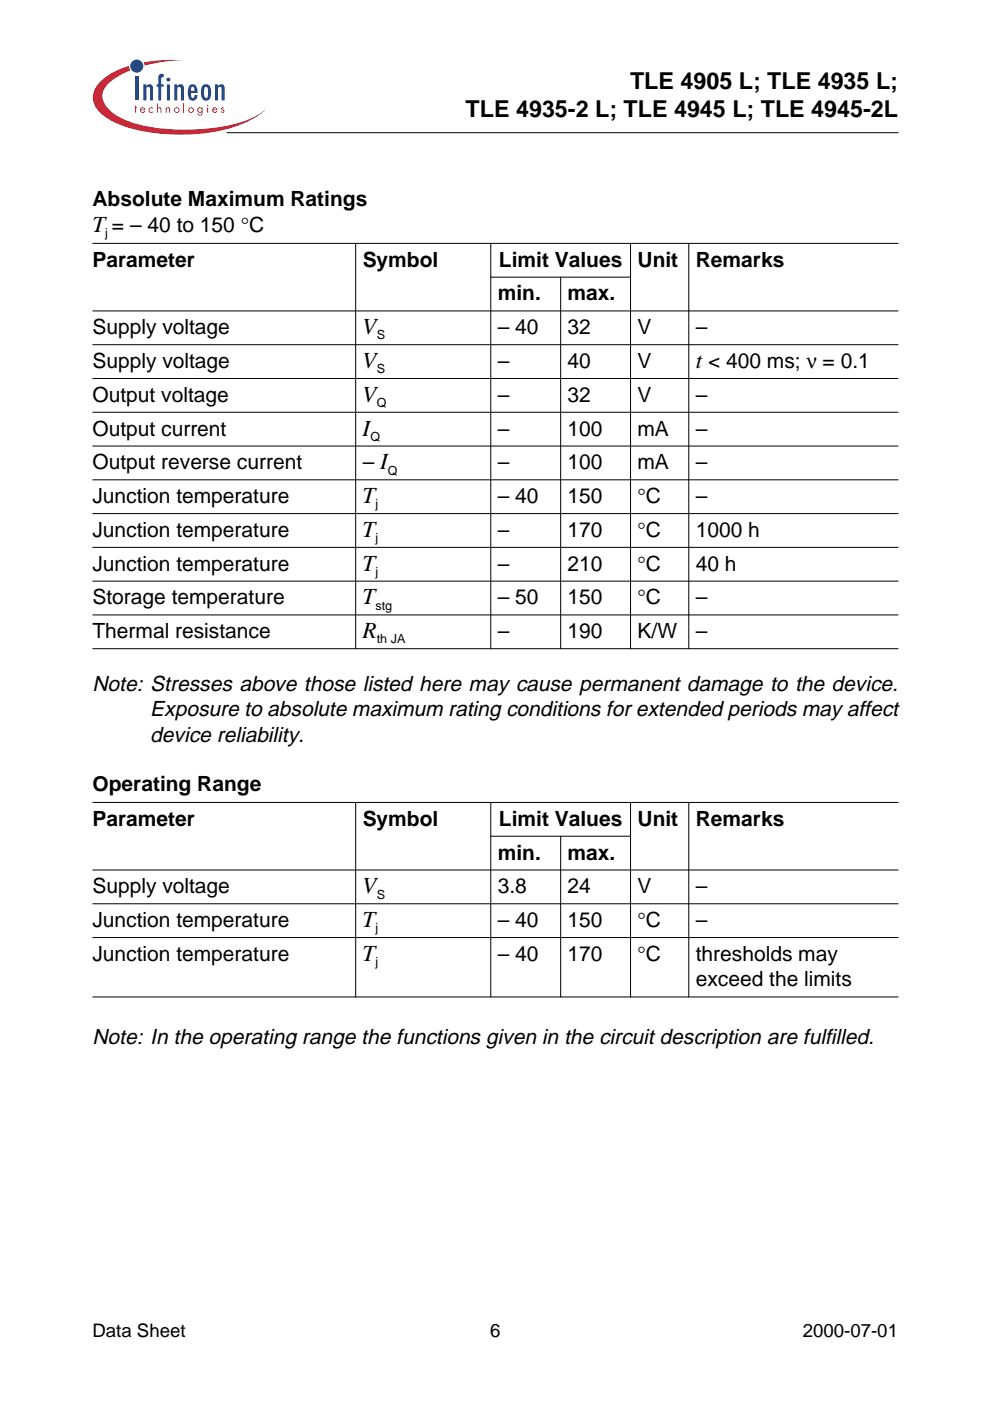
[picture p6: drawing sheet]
<svg xmlns="http://www.w3.org/2000/svg" width="210mm" height="297mm" viewBox="0 0 210 297" stroke-linecap="round" stroke-linejoin="round" font-family="sans-serif">
<defs><g id="words">
<g font-size="4.9">
<text x="133.6" y="18.8">TLE 4905 L; TLE 4935 L;</text>
<text x="98.7" y="24.8">TLE 4935-2 L; TLE 4945 L; TLE 4945-2L</text>
<text x="19.6" y="49.1">T = – 40 to 150 °C</text>
<text x="76.9" y="70.9">V</text>
<text x="76.9" y="78">V</text>
<text x="147.5" y="78">t &lt; 400 ms; ν = 0.1</text>
<text x="76.9" y="85.2">V</text>
<text x="76.9" y="92.3">I</text>
<text x="76.9" y="106.7">T</text>
<text x="76.9" y="113.8">T</text>
<text x="76.9" y="121">T</text>
<text x="76.9" y="128.2">T</text>
<text x="76.9" y="135.3">R</text>
<text x="76.9" y="189.4">V</text>
<text x="76.9" y="196.6">T</text>
<text x="76.9" y="203.7">T</text>
</g>
<g font-size="4.5">
<text x="19.6" y="146.4">Note: Stresses above those listed here may cause permanent damage to the device.</text>
<text x="31.9" y="151.9">Exposure to absolute maximum rating conditions for extended periods may affect</text>
<text x="31.9" y="157.3">device reliability.</text>
<text x="19.6" y="221.3">Note: In the operating range the functions given in the circuit description are fulfilled.</text>
</g>
<g font-size="4.4">
<text x="19.6" y="43.7">Absolute Maximum Ratings</text>
<text x="19.6" y="56.5">Parameter</text>
<text x="76.9" y="56.5">Symbol</text>
<text x="105.8" y="56.5">Limit Values</text>
<text x="135.2" y="56.5">Unit</text>
<text x="147.5" y="56.5">Remarks</text>
<text x="105.5" y="63.7">min.</text>
<text x="120.4" y="63.7">max.</text>
<text x="19.6" y="70.9">Supply voltage</text>
<text x="105.5" y="70.9">– 40</text>
<text x="120.4" y="70.9">32</text>
<text x="135.2" y="70.9">V</text>
<text x="147.5" y="70.9">–</text>
<text x="19.6" y="78">Supply voltage</text>
<text x="105.5" y="78">–</text>
<text x="120.4" y="78">40</text>
<text x="135.2" y="78">V</text>
<text x="19.6" y="85.2">Output voltage</text>
<text x="105.5" y="85.2">–</text>
<text x="120.4" y="85.2">32</text>
<text x="135.2" y="85.2">V</text>
<text x="147.5" y="85.2">–</text>
<text x="19.6" y="92.3">Output current</text>
<text x="105.5" y="92.3">–</text>
<text x="120.4" y="92.3">100</text>
<text x="135.2" y="92.3">mA</text>
<text x="147.5" y="92.3">–</text>
<text x="19.6" y="99.5">Output reverse current</text>
<text x="76.9" y="99.5">– I</text>
<text x="105.5" y="99.5">–</text>
<text x="120.4" y="99.5">100</text>
<text x="135.2" y="99.5">mA</text>
<text x="147.5" y="99.5">–</text>
<text x="19.6" y="106.7">Junction temperature</text>
<text x="105.5" y="106.7">– 40</text>
<text x="120.4" y="106.7">150</text>
<text x="135.2" y="106.7">°C</text>
<text x="147.5" y="106.7">–</text>
<text x="19.6" y="113.8">Junction temperature</text>
<text x="105.5" y="113.8">–</text>
<text x="120.4" y="113.8">170</text>
<text x="135.2" y="113.8">°C</text>
<text x="147.5" y="113.8">1000 h</text>
<text x="19.6" y="121">Junction temperature</text>
<text x="105.5" y="121">–</text>
<text x="120.4" y="121">210</text>
<text x="135.2" y="121">°C</text>
<text x="147.5" y="121">40 h</text>
<text x="19.6" y="128.2">Storage temperature</text>
<text x="105.5" y="128.2">– 50</text>
<text x="120.4" y="128.2">150</text>
<text x="135.2" y="128.2">°C</text>
<text x="147.5" y="128.2">–</text>
<text x="19.6" y="135.3">Thermal resistance</text>
<text x="105.5" y="135.3">–</text>
<text x="120.4" y="135.3">190</text>
<text x="135.2" y="135.3">K/W</text>
<text x="147.5" y="135.3">–</text>
<text x="19.6" y="167.7">Operating Range</text>
<text x="19.6" y="175.1">Parameter</text>
<text x="76.9" y="175.1">Symbol</text>
<text x="105.8" y="175.1">Limit Values</text>
<text x="135.2" y="175.1">Unit</text>
<text x="147.5" y="175.1">Remarks</text>
<text x="105.5" y="182.2">min.</text>
<text x="120.4" y="182.2">max.</text>
<text x="19.6" y="189.4">Supply voltage</text>
<text x="105.5" y="189.4">3.8</text>
<text x="120.4" y="189.4">24</text>
<text x="135.2" y="189.4">V</text>
<text x="147.5" y="189.4">–</text>
<text x="19.6" y="196.6">Junction temperature</text>
<text x="105.5" y="196.6">– 40</text>
<text x="120.4" y="196.6">150</text>
<text x="135.2" y="196.6">°C</text>
<text x="147.5" y="196.6">–</text>
<text x="19.6" y="203.7">Junction temperature</text>
<text x="105.5" y="203.7">– 40</text>
<text x="120.4" y="203.7">170</text>
<text x="135.2" y="203.7">°C</text>
<text x="147.5" y="203.7">thresholds may</text>
<text x="147.5" y="209.2">exceed the limits</text>
</g>
<g font-size="4">
<text x="19.6" y="283.5">Data Sheet</text>
<text x="103.9" y="283.5">6</text>
<text x="170.2" y="283.5">2000-07-01</text>
</g>
<g font-size="2.7">
<text x="22.3" y="50.2">j</text>
<text x="79.9" y="72">S</text>
<text x="79.9" y="79.1">S</text>
<text x="79.9" y="86.3">Q</text>
<text x="78.5" y="93.5">Q</text>
<text x="82.2" y="100.6">Q</text>
<text x="79.6" y="107.8">j</text>
<text x="79.6" y="114.9">j</text>
<text x="79.6" y="122.1">j</text>
<text x="79.6" y="129.3">stg</text>
<text x="79.9" y="136.4">th JA</text>
<text x="79.9" y="190.5">S</text>
<text x="79.6" y="197.7">j</text>
<text x="79.6" y="204.8">j</text>
</g>
</g></defs>
<g fill="#c82434">
<path d="M28.7 22.4h.2v.4h.2v.1h-.2v1h-.2v-1h-.2z"/>
<path d="M31.7 22.9l.6-.1 .2 .1v.2a.42 .42 0 0 0-.7-.1 .42 .42 0 0 0 0 .7 .42 .42 0 0 0 .7-.1v.2a.6 .6 0 0 1-.9-.1 .6 .6 0 0 1 .1-.8z"/>
<path d="M33.3 21.9h.2v1l.3-.2 .4 .3v.9h-.2v-.8l-.2-.2-.3 .3v.7h-.2z"/>
<path d="M35.1 22.8h.2v.1l.4-.2 .2 .1 .2 1.1h-.2v-.8l-.3-.2-.2 .3-.1 .7h-.2z"/>
<path d="M38.9 21.9h.2v2h-.2z"/>
<path d="M46.9 22.9a.34 .34 0 0 1 .6 0l-.4 .1v.2a.4 .4 0 0 1 .5 .3 .4 .4 0 0 1-.3 .4 .4 .4 0 0 1-.5-.3l.5 .1v-.3a.4 .4 0 0 1-.4-.5z"/>
<path d="M30.5 13.2a36.8 36.8 0 0 1 8.7-.4 32 32 0 0 0-8.5 1.1z"/>
<path d="M21.4 17.2a14.7 14.7 0 0 1 5.9-3.2l.3 .9a9.9 9.9 0 0 0-5.7 4.4 4 4 0 0 0 1.7 4.4 20.8 20.8 0 0 0 11.3 3.6 40 40 0 0 0 18.6-2.3l2.6-1.7a19.5 19.5 0 0 1-10.2 4.6 41.7 41.7 0 0 1-20.1-1.3 10 10 0 0 1-5.7-4.2 4.3 4.3 0 0 1 1.3-5.2z"/>
<path d="M30 23.1l.2-.2 .4 .3h-.7zM29.8 22.9a.59 .59 0 0 0 .1 .9 .59 .59 0 0 0 .9-.2l-.2-.1-.2 .2a.37 .37 0 0 1-.5-.3h.9a.55 .55 0 0 0-.3-.6 .55 .55 0 0 0-.7 .1z"/>
<path d="M37.1 23.3a.41 .41 0 0 1 .8 0 .41 .41 0 0 1-.8 0zM36.9 23.3a.6 .6 0 0 0 1.2 0 .6 .6 0 0 0-1.2 0z"/>
<path d="M40.1 23.3a.41 .41 0 0 1 .8 0 .41 .41 0 0 1-.8 0zM39.9 23.3a.6 .6 0 0 0 1.2 0 .6 .6 0 0 0-1.2 0z"/>
<path d="M42 23.3a.4 .4 0 0 1 .8 0 .4 .4 0 0 1-.8 0zM42 22.9a.57 .57 0 0 0-.1 .8 .57 .57 0 0 0 .9 0 .44 .44 0 0 1-.1 .5 .44 .44 0 0 1-.5 .1l-.2-.3h-.2a.57 .57 0 0 0 .7 .5 .57 .57 0 0 0 .5-.7v-1h-.2v.1l-.4-.2z"/>
<path d="M43.9 22.8h.2v1.1h-.2zM43.9 22.3a.15 .15 0 0 1 .3 0 .15 .15 0 0 1-.3 0z"/>
<path d="M45.3 23.1l.2-.2 .4 .3h-.7zM45.1 22.9a.59 .59 0 0 0 .1 .9 .59 .59 0 0 0 .9-.2l-.2-.1-.2 .2a.37 .37 0 0 1-.5-.3h.9a.55 .55 0 0 0-.3-.6 .55 .55 0 0 0-.7 .1z"/>
</g>
<g fill="#18469d">
<path d="M28.7 16.2h.6v5.1h-.6z"/>
<path d="M30.4 17.9h.6v.4a.78 .78 0 0 1 1.1-.4 .78 .78 0 0 1 .3 1.1v2.3h-.6v-2.6l-.4-.3a.58 .58 0 0 0-.4 .8v2.1h-.6z"/>
<path d="M33.7 15.9l.6-.2 .4 .1v.6l-.2-.1-.3 .3v1.3h.5v.5h-.5v2.9h-.7v-2.9h-.3v-.5h.3v-1.4z"/>
<path d="M37 17.9h.6v.4a.78 .78 0 0 1 1-.4 .78 .78 0 0 1 .4 1.1v2.3h-.6l-.1-2.6-.3-.3a.58 .58 0 0 0-.4 .8v2.1h-.6z"/>
<path d="M45.6 17.9h.6v.4a.78 .78 0 0 1 1.1-.4 .78 .78 0 0 1 .3 1.1v2.3h-.6v-2.6l-.4-.3a.58 .58 0 0 0-.4 .8v2.1h-.6z"/>
<path d="M35.4 17.9h.6v3.4h-.6zM35.3 16.9a.42 .42 0 0 1 .8 0 .42 .42 0 0 1-.8 0z"/>
<path d="M40.6 18.5l.2-.1a.73 .73 0 0 1 .4 .9h-.7zM40.4 18a2.66 2.66 0 0 0 0 3.2 1.02 1.02 0 0 0 1.1 0 1.02 1.02 0 0 0 .4-1h-.6l-.2 .5-.2 .1a.97 .97 0 0 1-.4-1.1l1.4-.1a1.54 1.54 0 0 0-1.1-1.8z"/>
<path d="M43.4 18.6l.3-.2a1.27 1.27 0 0 1 .4 1.5l-.1 .7-.3 .2a1.26 1.26 0 0 1-.4-1.5zM42.9 18.2l-.3 1.4a1.24 1.24 0 0 0 .3 1.3 1.24 1.24 0 0 0 1.3 .3 2.56 2.56 0 0 0 0-3.2l-.5-.2-.5 .2z"/>
<circle cx="29" cy="14" r="1.38"/>
</g>
<path d="M19.6 30.2h45.9v4.8h-45.9z" fill-rule="evenodd" fill="#fff"/>
<path d="M48.2 28.1h142.2z" fill="#fff" stroke="#000" stroke-width=".21"/>
<g fill="#000" stroke="#000" stroke-width=".21">
<path d="M104 58.8h29.8zM19.6 51.6h170.9zM19.6 65.9h170.9zM19.6 73.1h170.9zM19.6 80.2h170.9zM19.6 87.4h170.9zM19.6 94.6h170.9zM19.6 101.7h170.9zM19.6 108.9h170.9zM19.6 116.1h170.9zM75.4 51.5v86.1zM104.1 51.5v86.1z"/>
<path d="M118.9 58.7v78.9zM133.7 51.5v86.1zM146 51.5v86.1zM19.6 123.2h170.9zM19.6 130.4h170.9zM19.6 137.5h170.9zM104 177.3h29.8zM19.6 170.1h170.9zM19.6 184.5h170.9zM19.6 191.6h170.9zM19.6 198.8h170.9zM75.4 170.1v41.3z"/>
<path d="M104.1 170.1v41.3zM118.9 177.2v34.2zM133.7 170.1v41.3zM146 170.1v41.3zM19.6 211.4h170.9z"/>
</g>
<use href="#words"/>
</svg>
